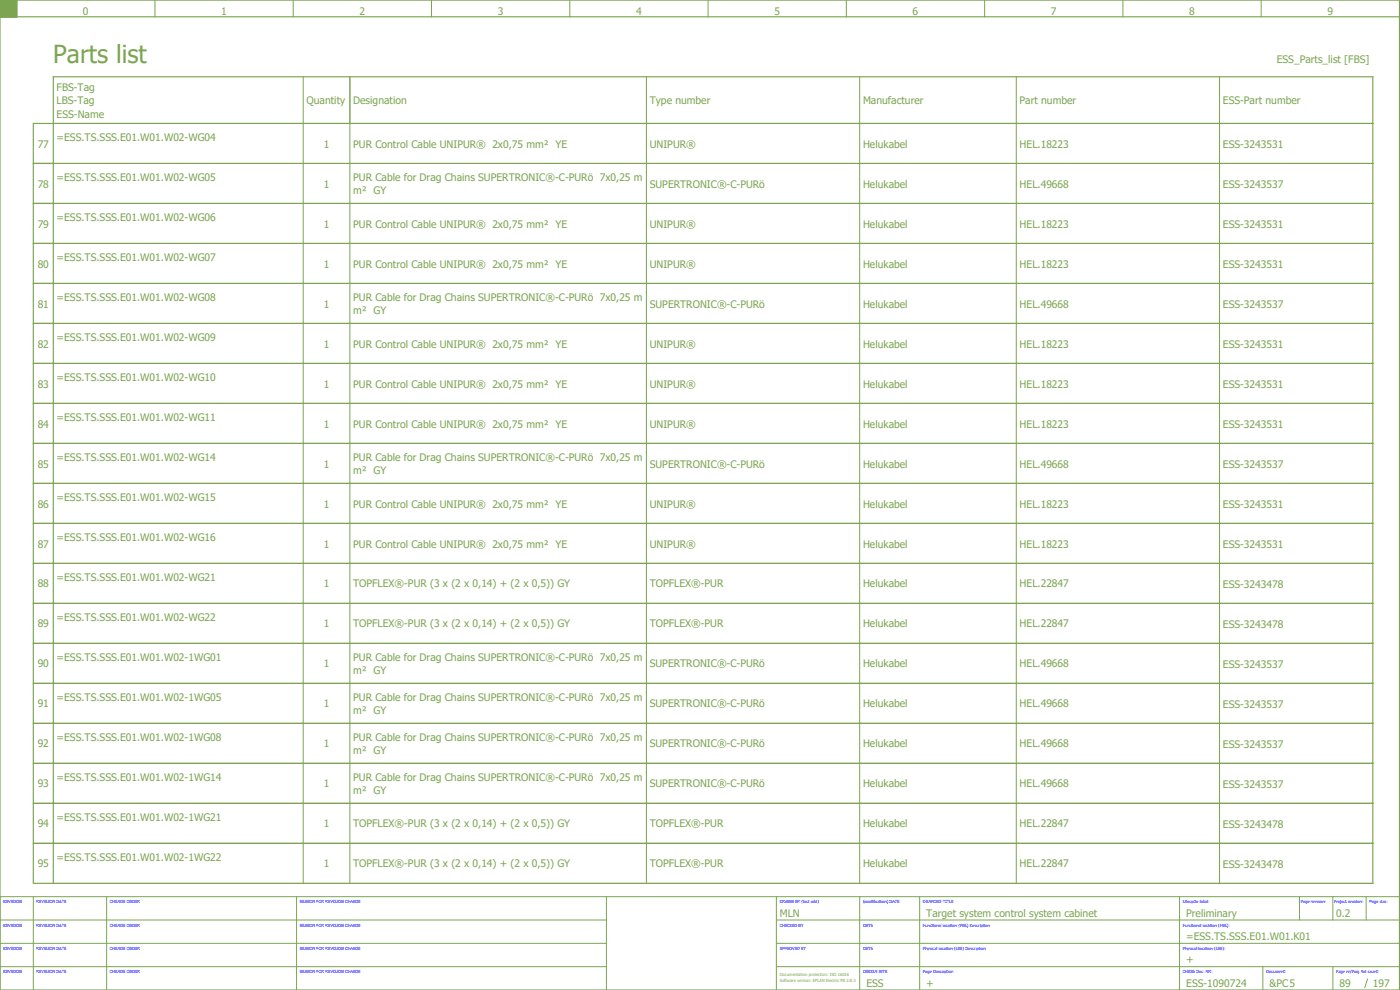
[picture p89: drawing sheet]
<svg xmlns="http://www.w3.org/2000/svg" width="420mm" height="297mm" viewBox="0 0 420 297" stroke-linecap="round" stroke-linejoin="round" font-family="sans-serif">
<defs><g id="words">
<text font-size="7.5" fill="#7ca552" x="16" y="19">Parts list</text>
<g font-size="3.1" fill="#7ca552">
<text x="24.9" y="4.4">0</text>
<text x="66.4" y="4.4">1</text>
<text x="107.9" y="4.4">2</text>
<text x="149.4" y="4.4">3</text>
<text x="190.9" y="4.4">4</text>
<text x="232.4" y="4.4">5</text>
<text x="273.9" y="4.4">6</text>
<text x="315.4" y="4.4">7</text>
<text x="356.9" y="4.4">8</text>
<text x="398.4" y="4.4">9</text>
<text x="383.2" y="19">ESS_Parts_list [FBS]</text>
<text x="17" y="27.3">FBS-Tag</text>
<text x="17" y="35.3">ESS-Name</text>
<text x="17" y="31.3">LBS-Tag</text>
<text x="92" y="31.3">Quantity</text>
<text x="106" y="31.3">Designation</text>
<text x="195" y="31.3">Type number</text>
<text x="259" y="31.3">Manufacturer</text>
<text x="306" y="31.3">Part number</text>
<text x="367" y="31.3">ESS-Part number</text>
<text x="11.3" y="44.3">77</text>
<text x="17" y="42.3">=ESS.TS.SSS.E01.W01.W02-WG04</text>
<text x="97.2" y="44.3">1</text>
<text x="106" y="44.3">PUR Control Cable UNIPUR® 2x0,75 mm² YE</text>
<text x="195" y="44.3">UNIPUR®</text>
<text x="259" y="44.3">Helukabel</text>
<text x="306" y="44.3">HEL.18223</text>
<text x="367" y="44.4">ESS-3243531</text>
<text x="11.3" y="56.3">78</text>
<text x="17" y="54.3">=ESS.TS.SSS.E01.W01.W02-WG05</text>
<text x="97.2" y="56.3">1</text>
<text x="106" y="54.4">PUR Cable for Drag Chains SUPERTRONIC®-C-PURö 7x0,25 m</text>
<text x="106" y="58.1">m² GY</text>
<text x="195" y="56.3">SUPERTRONIC®-C-PURö</text>
<text x="259" y="56.3">Helukabel</text>
<text x="306" y="56.3">HEL.49668</text>
<text x="367" y="56.4">ESS-3243537</text>
<text x="11.3" y="68.3">79</text>
<text x="17" y="66.3">=ESS.TS.SSS.E01.W01.W02-WG06</text>
<text x="97.2" y="68.3">1</text>
<text x="106" y="68.3">PUR Control Cable UNIPUR® 2x0,75 mm² YE</text>
<text x="195" y="68.3">UNIPUR®</text>
<text x="259" y="68.3">Helukabel</text>
<text x="306" y="68.3">HEL.18223</text>
<text x="367" y="68.4">ESS-3243531</text>
<text x="11.3" y="80.3">80</text>
<text x="17" y="78.3">=ESS.TS.SSS.E01.W01.W02-WG07</text>
<text x="97.2" y="80.3">1</text>
<text x="106" y="80.3">PUR Control Cable UNIPUR® 2x0,75 mm² YE</text>
<text x="195" y="80.3">UNIPUR®</text>
<text x="259" y="80.3">Helukabel</text>
<text x="306" y="80.3">HEL.18223</text>
<text x="367" y="80.4">ESS-3243531</text>
<text x="11.3" y="92.3">81</text>
<text x="17" y="90.3">=ESS.TS.SSS.E01.W01.W02-WG08</text>
<text x="97.2" y="92.3">1</text>
<text x="106" y="90.4">PUR Cable for Drag Chains SUPERTRONIC®-C-PURö 7x0,25 m</text>
<text x="106" y="94.1">m² GY</text>
<text x="195" y="92.3">SUPERTRONIC®-C-PURö</text>
<text x="259" y="92.3">Helukabel</text>
<text x="306" y="92.3">HEL.49668</text>
<text x="367" y="92.4">ESS-3243537</text>
<text x="11.3" y="104.3">82</text>
<text x="17" y="102.3">=ESS.TS.SSS.E01.W01.W02-WG09</text>
<text x="97.2" y="104.3">1</text>
<text x="106" y="104.3">PUR Control Cable UNIPUR® 2x0,75 mm² YE</text>
<text x="195" y="104.3">UNIPUR®</text>
<text x="259" y="104.3">Helukabel</text>
<text x="306" y="104.3">HEL.18223</text>
<text x="367" y="104.4">ESS-3243531</text>
<text x="11.3" y="116.3">83</text>
<text x="17" y="114.3">=ESS.TS.SSS.E01.W01.W02-WG10</text>
<text x="97.2" y="116.3">1</text>
<text x="106" y="116.3">PUR Control Cable UNIPUR® 2x0,75 mm² YE</text>
<text x="195" y="116.3">UNIPUR®</text>
<text x="259" y="116.3">Helukabel</text>
<text x="306" y="116.3">HEL.18223</text>
<text x="367" y="116.4">ESS-3243531</text>
<text x="11.3" y="128.3">84</text>
<text x="17" y="126.3">=ESS.TS.SSS.E01.W01.W02-WG11</text>
<text x="97.2" y="128.3">1</text>
<text x="106" y="128.3">PUR Control Cable UNIPUR® 2x0,75 mm² YE</text>
<text x="195" y="128.3">UNIPUR®</text>
<text x="259" y="128.3">Helukabel</text>
<text x="306" y="128.3">HEL.18223</text>
<text x="367" y="128.4">ESS-3243531</text>
<text x="11.3" y="140.3">85</text>
<text x="17" y="138.3">=ESS.TS.SSS.E01.W01.W02-WG14</text>
<text x="97.2" y="140.3">1</text>
<text x="106" y="138.4">PUR Cable for Drag Chains SUPERTRONIC®-C-PURö 7x0,25 m</text>
<text x="106" y="142.1">m² GY</text>
<text x="195" y="140.3">SUPERTRONIC®-C-PURö</text>
<text x="259" y="140.3">Helukabel</text>
<text x="306" y="140.3">HEL.49668</text>
<text x="367" y="140.4">ESS-3243537</text>
<text x="11.3" y="152.3">86</text>
<text x="17" y="150.3">=ESS.TS.SSS.E01.W01.W02-WG15</text>
<text x="97.2" y="152.3">1</text>
<text x="106" y="152.3">PUR Control Cable UNIPUR® 2x0,75 mm² YE</text>
<text x="195" y="152.3">UNIPUR®</text>
<text x="259" y="152.3">Helukabel</text>
<text x="306" y="152.3">HEL.18223</text>
<text x="367" y="152.4">ESS-3243531</text>
<text x="11.3" y="164.3">87</text>
<text x="17" y="162.3">=ESS.TS.SSS.E01.W01.W02-WG16</text>
<text x="97.2" y="164.3">1</text>
<text x="106" y="164.3">PUR Control Cable UNIPUR® 2x0,75 mm² YE</text>
<text x="195" y="164.3">UNIPUR®</text>
<text x="259" y="164.3">Helukabel</text>
<text x="306" y="164.3">HEL.18223</text>
<text x="367" y="164.4">ESS-3243531</text>
<text x="11.3" y="176.3">88</text>
<text x="17" y="174.3">=ESS.TS.SSS.E01.W01.W02-WG21</text>
<text x="97.2" y="176.3">1</text>
<text x="106" y="176.3">TOPFLEX®-PUR (3 x (2 x 0,14) + (2 x 0,5)) GY</text>
<text x="195" y="176.3">TOPFLEX®-PUR</text>
<text x="259" y="176.3">Helukabel</text>
<text x="306" y="176.3">HEL.22847</text>
<text x="367" y="176.4">ESS-3243478</text>
<text x="11.3" y="188.3">89</text>
<text x="17" y="186.3">=ESS.TS.SSS.E01.W01.W02-WG22</text>
<text x="97.2" y="188.3">1</text>
<text x="106" y="188.3">TOPFLEX®-PUR (3 x (2 x 0,14) + (2 x 0,5)) GY</text>
<text x="195" y="188.3">TOPFLEX®-PUR</text>
<text x="259" y="188.3">Helukabel</text>
<text x="306" y="188.3">HEL.22847</text>
<text x="367" y="188.4">ESS-3243478</text>
<text x="11.3" y="200.3">90</text>
<text x="17" y="198.3">=ESS.TS.SSS.E01.W01.W02-1WG01</text>
<text x="97.2" y="200.3">1</text>
<text x="106" y="198.4">PUR Cable for Drag Chains SUPERTRONIC®-C-PURö 7x0,25 m</text>
<text x="106" y="202.1">m² GY</text>
<text x="195" y="200.3">SUPERTRONIC®-C-PURö</text>
<text x="259" y="200.3">Helukabel</text>
<text x="306" y="200.3">HEL.49668</text>
<text x="367" y="200.4">ESS-3243537</text>
<text x="11.3" y="212.3">91</text>
<text x="17" y="210.3">=ESS.TS.SSS.E01.W01.W02-1WG05</text>
<text x="97.2" y="212.3">1</text>
<text x="106" y="210.4">PUR Cable for Drag Chains SUPERTRONIC®-C-PURö 7x0,25 m</text>
<text x="106" y="214.1">m² GY</text>
<text x="195" y="212.3">SUPERTRONIC®-C-PURö</text>
<text x="259" y="212.3">Helukabel</text>
<text x="306" y="212.3">HEL.49668</text>
<text x="367" y="212.4">ESS-3243537</text>
<text x="11.3" y="224.3">92</text>
<text x="17" y="222.3">=ESS.TS.SSS.E01.W01.W02-1WG08</text>
<text x="97.2" y="224.3">1</text>
<text x="106" y="222.4">PUR Cable for Drag Chains SUPERTRONIC®-C-PURö 7x0,25 m</text>
<text x="106" y="226.1">m² GY</text>
<text x="195" y="224.3">SUPERTRONIC®-C-PURö</text>
<text x="259" y="224.3">Helukabel</text>
<text x="306" y="224.3">HEL.49668</text>
<text x="367" y="224.4">ESS-3243537</text>
<text x="11.3" y="236.3">93</text>
<text x="17" y="234.3">=ESS.TS.SSS.E01.W01.W02-1WG14</text>
<text x="97.2" y="236.3">1</text>
<text x="106" y="234.4">PUR Cable for Drag Chains SUPERTRONIC®-C-PURö 7x0,25 m</text>
<text x="106" y="238.1">m² GY</text>
<text x="195" y="236.3">SUPERTRONIC®-C-PURö</text>
<text x="259" y="236.3">Helukabel</text>
<text x="306" y="236.3">HEL.49668</text>
<text x="367" y="236.4">ESS-3243537</text>
<text x="11.3" y="248.3">94</text>
<text x="17" y="246.3">=ESS.TS.SSS.E01.W01.W02-1WG21</text>
<text x="97.2" y="248.3">1</text>
<text x="106" y="248.3">TOPFLEX®-PUR (3 x (2 x 0,14) + (2 x 0,5)) GY</text>
<text x="195" y="248.3">TOPFLEX®-PUR</text>
<text x="259" y="248.3">Helukabel</text>
<text x="306" y="248.3">HEL.22847</text>
<text x="367" y="248.4">ESS-3243478</text>
<text x="11.3" y="260.3">95</text>
<text x="17" y="258.3">=ESS.TS.SSS.E01.W01.W02-1WG22</text>
<text x="97.2" y="260.3">1</text>
<text x="106" y="260.3">TOPFLEX®-PUR (3 x (2 x 0,14) + (2 x 0,5)) GY</text>
<text x="195" y="260.3">TOPFLEX®-PUR</text>
<text x="259" y="260.3">Helukabel</text>
<text x="306" y="260.3">HEL.22847</text>
<text x="367" y="260.4">ESS-3243478</text>
<text x="234" y="275">MLN</text>
<text x="278" y="275">Target system control system cabinet</text>
<text x="356" y="275">Preliminary</text>
<text x="401" y="275">0.2</text>
<text x="356" y="282">=ESS.TS.SSS.E01.W01.K01</text>
<text x="356" y="289">+</text>
<text x="260" y="296">ESS</text>
<text x="278" y="296">+</text>
<text x="356" y="296">ESS-1090724</text>
<text x="381" y="296">&amp;PC5</text>
<text x="402" y="296">89</text>
<text x="412" y="296">197</text>
</g>
<g font-size="1.2" fill="#00f">
<text x="1" y="271">REVISION</text>
<text x="11" y="271">REVISION DATE</text>
<text x="33" y="271">CHANGE ORDER</text>
<text x="90" y="271">REASON FOR REVISION CHANGE</text>
<text x="234" y="271">DRAWN BY (last edit)</text>
<text x="259" y="271">(modification) DATE</text>
<text x="277" y="271">DRAWING TITLE</text>
<text x="355" y="271">Lifecycle label:</text>
<text x="390.4" y="271">Page revision:</text>
<text x="400.4" y="271">Project revision:</text>
<text x="411" y="271">Page size:</text>
<text x="1" y="278">REVISION</text>
<text x="11" y="278">REVISION DATE</text>
<text x="33" y="278">CHANGE ORDER</text>
<text x="90" y="278">REASON FOR REVISION CHANGE</text>
<text x="234" y="278">CHECKED BY</text>
<text x="259" y="278">DATE</text>
<text x="277" y="278">Functional location (FBS) Description</text>
<text x="355" y="278">Functional location (FBS):</text>
<text x="1" y="285">REVISION</text>
<text x="11" y="285">REVISION DATE</text>
<text x="33" y="285">CHANGE ORDER</text>
<text x="90" y="285">REASON FOR REVISION CHANGE</text>
<text x="234" y="285">APPROVED BY</text>
<text x="259" y="285">DATE</text>
<text x="277" y="285">Physical location (LBS) Description</text>
<text x="355" y="285">Physical location (LBS):</text>
<text x="1" y="292">REVISION</text>
<text x="11" y="292">REVISION DATE</text>
<text x="33" y="292">CHANGE ORDER</text>
<text x="90" y="292">REASON FOR REVISION CHANGE</text>
<text x="259" y="292">DESIGN SITE</text>
<text x="277" y="292">Page Description</text>
<text x="355" y="292">CHESS Doc. NR:</text>
<text x="380" y="292">Document:</text>
<text x="401" y="292">Page nr/Proj. tot count:</text>
</g>
<g font-size="1.2" fill="#7ca552">
<text x="234" y="292.8">Documentation protection: ISO 16016</text>
<text x="234" y="294.8">Software version: EPLAN Electric P8 2.8.3</text>
</g>
</g></defs>
<g fill="none" stroke="#7ca552" stroke-width=".35">
<path d="M0 5h420M0 0h420v297h-420zM5 0v5M412 37h-402v228h6v-242h396v242M10 49h6M10 61h6M10 73h6M10 85h6M10 97h6M10 109h6M10 121h6M10 133h6"/>
<path d="M10 145h6M10 157h6M10 169h6M10 181h6M10 193h6M10 205h6M10 217h6M10 229h6M10 241h6M10 253h6"/>
</g>
<g fill="none" stroke="#7ca552" stroke-width=".3">
<path d="M0 5h5M46.5 0v5M88 0v5M129.5 0v5M171 0v5M212.5 0v5M254 0v5M295.5 0v5M337 0v5M378.5 0v5M16 37h396M91 23v242"/>
<path d="M105 23v242M194 23v242M258 23v242M305 23v242M366 23v242M16 49h396M16 61h396M16 73h396M16 85h396M16 97h396M16 109h396M16 121h396"/>
<path d="M16 133h396M16 145h396M16 157h396M16 169h396M16 181h396M16 193h396M16 205h396M16 217h396M16 229h396M16 241h396M16 253h396M0 276h182"/>
<path d="M10 269v28M16 265h396M32 269v28M89 269v28M182 269v28M233 276h187M233 269v28M258 269v28M276 269v28M354 269v28M390 269v7M400 269v7"/>
<path d="M410 269v7M420 269h-420v28M0 283h182M0 290h182M233 283h187M233 290h187M379 290v7M400 290v7M410.4 293.6l-.8 2.8"/>
</g>
<path d="M0 0h5v5h-5z" fill="#7ca552" stroke="#7ca552" stroke-width=".3"/>
<use href="#words"/>
</svg>
